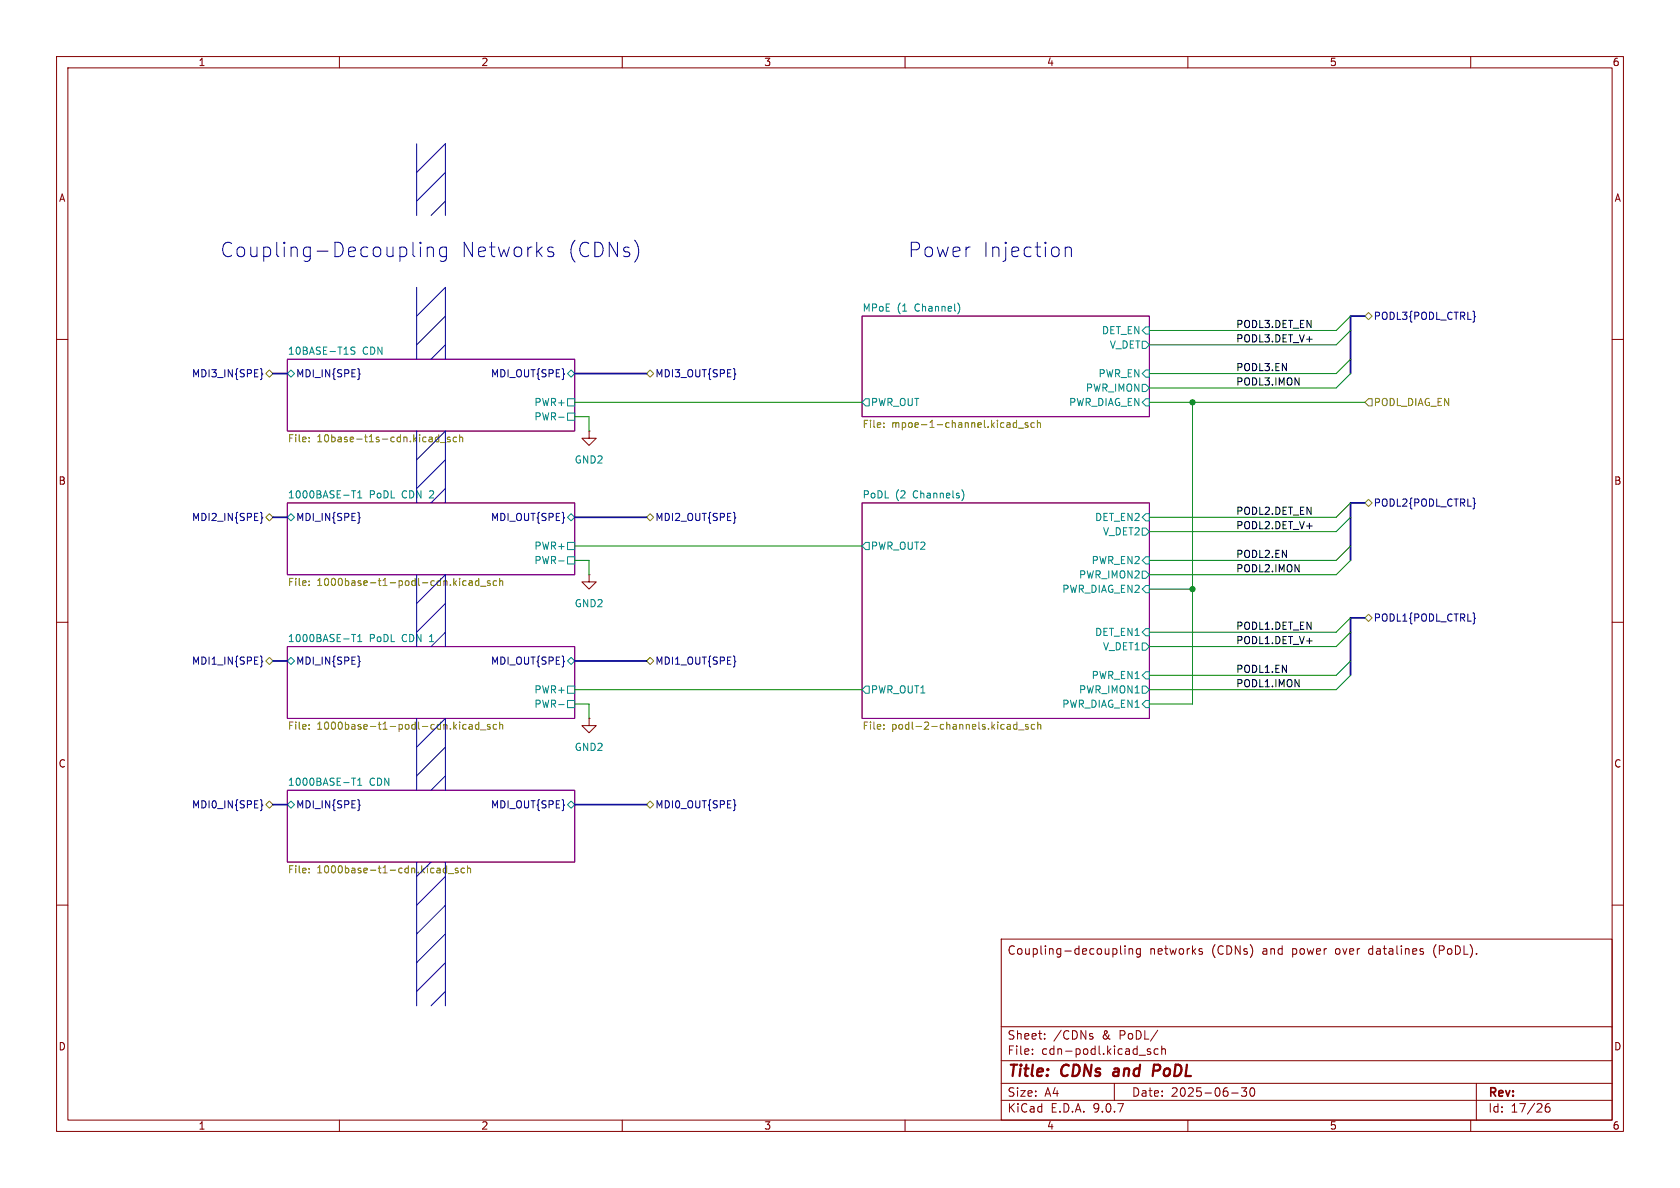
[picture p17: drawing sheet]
<svg xmlns="http://www.w3.org/2000/svg" width="297mm" height="210mm" viewBox="0 0 297 210" stroke-linecap="round" stroke-linejoin="round" font-family="sans-serif">
<defs><g id="words">
<g font-size="3.5" fill="#0000c2">
<text x="38.9" y="45.7">Coupling-Decoupling</text>
<text x="81.4" y="45.7">Networks</text>
<text x="100.3" y="45.7">(CDNs)</text>
<text x="160.5" y="45.7">Power</text>
<text x="173.7" y="45.7">Injection</text>
</g>
<g font-size="2.8" fill="#840000">
<text x="178" y="190.9">Title:</text>
<text x="187.7" y="190.9">CDNs</text>
<text x="197.7" y="190.9">and</text>
<text x="205.4" y="190.9">PoDL</text>
</g>
<g font-size="2.1" fill="#840000">
<text x="178" y="169">Coupling-decoupling</text>
<text x="203.2" y="169">networks</text>
<text x="214.2" y="169">(CDNs)</text>
<text x="223.3" y="169">and</text>
<text x="228.7" y="169">power</text>
<text x="236.5" y="169">over</text>
<text x="242.5" y="169">datalines</text>
<text x="254.1" y="169">(PoDL).</text>
<text x="178" y="184">Sheet:</text>
<text x="186.2" y="184">/CDNs</text>
<text x="194.9" y="184">&amp;</text>
<text x="198" y="184">PoDL/</text>
<text x="178" y="186.7">File:</text>
<text x="184.1" y="186.7">cdn-podl.kicad_sch</text>
<text x="178" y="196.9">KiCad</text>
<text x="178" y="194.1">Size:</text>
<text x="184.7" y="194.1">A4</text>
<text x="185.7" y="196.9">E.D.A.</text>
<text x="193.3" y="196.9">9.0.7</text>
<text x="200" y="194.1">Date:</text>
<text x="207" y="194.1">2025-06-30</text>
<text x="263" y="194.3">Rev:</text>
<text x="263" y="196.9">Id:</text>
<text x="267.1" y="196.9">17/26</text>
</g>
<g font-size="1.8" fill="#840000">
<text x="35" y="11.9">1</text>
<text x="85" y="11.9">2</text>
<text x="135" y="11.9">3</text>
<text x="185" y="11.9">4</text>
<text x="235" y="11.9">5</text>
<text x="285" y="11.9">6</text>
<text x="10.3" y="35.9">A</text>
<text x="285.3" y="35.9">A</text>
<text x="10.3" y="85.9">B</text>
<text x="285.3" y="85.9">B</text>
<text x="10.3" y="135.9">C</text>
<text x="285.3" y="135.9">C</text>
<text x="10.3" y="185.9">D</text>
<text x="285.3" y="185.9">D</text>
<text x="35" y="199.9">1</text>
<text x="85" y="199.9">2</text>
<text x="135" y="199.9">3</text>
<text x="185" y="199.9">4</text>
<text x="235" y="199.9">5</text>
<text x="285" y="199.9">6</text>
</g>
<g font-size="1.8" fill="#008484">
<text x="152.4" y="55.2">MPoE</text>
<text x="158.6" y="55.2">(1</text>
<text x="161.8" y="55.2">Channel)</text>
<text x="194.7" y="59.3">DET_EN</text>
<text x="50.8" y="62.8">10BASE-T1S</text>
<text x="64.1" y="62.8">CDN</text>
<text x="196.1" y="61.8">V_DET</text>
<text x="94.4" y="72">PWR+</text>
<text x="153.9" y="72">PWR_OUT</text>
<text x="188.9" y="72">PWR_DIAG_EN</text>
<text x="191.9" y="69.4">PWR_IMON</text>
<text x="194.1" y="66.9">PWR_EN</text>
<text x="94.4" y="74.5">PWR-</text>
<text x="101.5" y="82.1">GND2</text>
<text x="50.8" y="88.2">1000BASE-T1</text>
<text x="65.3" y="88.2">PoDL</text>
<text x="71.2" y="88.2">CDN 2</text>
<text x="152.4" y="88.2">PoDL</text>
<text x="158.3" y="88.2">(2</text>
<text x="161.5" y="88.2">Channels)</text>
<text x="193.5" y="92.3">DET_EN2</text>
<text x="194.9" y="94.8">V_DET2</text>
<text x="94.4" y="99.9">PWR-</text>
<text x="94.4" y="97.4">PWR+</text>
<text x="153.9" y="97.4">PWR_OUT2</text>
<text x="192.9" y="99.9">PWR_EN2</text>
<text x="101.5" y="107.5">GND2</text>
<text x="187.7" y="105">PWR_DIAG_EN2</text>
<text x="190.7" y="102.5">PWR_IMON2</text>
<text x="50.8" y="113.6">1000BASE-T1</text>
<text x="65.3" y="113.6">PoDL</text>
<text x="71.2" y="113.6">CDN 1</text>
<text x="193.5" y="112.6">DET_EN1</text>
<text x="194.9" y="115.2">V_DET1</text>
<text x="94.4" y="122.8">PWR+</text>
<text x="94.4" y="125.3">PWR-</text>
<text x="153.9" y="122.8">PWR_OUT1</text>
<text x="187.7" y="125.3">PWR_DIAG_EN1</text>
<text x="190.7" y="122.8">PWR_IMON1</text>
<text x="192.9" y="120.2">PWR_EN1</text>
<text x="101.5" y="132.9">GND2</text>
<text x="50.8" y="139">1000BASE-T1</text>
<text x="65.3" y="139">CDN</text>
</g>
<g font-size="1.8">
<text x="218.4" y="58.1">PODL3.DET_EN</text>
<text x="218.4" y="65.7">PODL3.EN</text>
<text x="218.4" y="60.6">PODL3.DET_V+</text>
<text x="218.4" y="68.2">PODL3.IMON</text>
<text x="218.4" y="93.6">PODL2.DET_V+</text>
<text x="218.4" y="91.1">PODL2.DET_EN</text>
<text x="218.4" y="101.3">PODL2.IMON</text>
<text x="218.4" y="98.7">PODL2.EN</text>
<text x="218.4" y="114">PODL1.DET_V+</text>
<text x="218.4" y="111.4">PODL1.DET_EN</text>
<text x="218.4" y="119">PODL1.EN</text>
<text x="218.4" y="121.6">PODL1.IMON</text>
</g>
<g font-size="1.8" fill="#000084">
<text x="242.8" y="56.7">PODL3{PODL_CTRL}</text>
<text x="33.8" y="66.9">MDI3_IN{SPE}</text>
<text x="52.3" y="66.9">MDI_IN{SPE}</text>
<text x="86.7" y="66.9">MDI_OUT{SPE}</text>
<text x="115.8" y="66.9">MDI3_OUT{SPE}</text>
<text x="242.8" y="89.8">PODL2{PODL_CTRL}</text>
<text x="33.8" y="92.3">MDI2_IN{SPE}</text>
<text x="52.3" y="92.3">MDI_IN{SPE}</text>
<text x="86.7" y="92.3">MDI_OUT{SPE}</text>
<text x="115.8" y="92.3">MDI2_OUT{SPE}</text>
<text x="242.8" y="110.1">PODL1{PODL_CTRL}</text>
<text x="33.8" y="117.7">MDI1_IN{SPE}</text>
<text x="52.3" y="117.7">MDI_IN{SPE}</text>
<text x="86.7" y="117.7">MDI_OUT{SPE}</text>
<text x="115.8" y="117.7">MDI1_OUT{SPE}</text>
<text x="33.8" y="143.1">MDI0_IN{SPE}</text>
<text x="52.3" y="143.1">MDI_IN{SPE}</text>
<text x="86.7" y="143.1">MDI_OUT{SPE}</text>
<text x="115.8" y="143.1">MDI0_OUT{SPE}</text>
</g>
<g font-size="1.8" fill="#848400">
<text x="242.8" y="72">PODL_DIAG_EN</text>
<text x="152.4" y="76">File:</text>
<text x="157.6" y="76">mpoe-1-channel.kicad_sch</text>
<text x="50.8" y="78.5">File:</text>
<text x="56" y="78.5">10base-t1s-cdn.kicad_sch</text>
<text x="50.8" y="103.9">File:</text>
<text x="56" y="103.9">1000base-t1-podl-cdn.kicad_sch</text>
<text x="50.8" y="129.3">File:</text>
<text x="56" y="129.3">1000base-t1-podl-cdn.kicad_sch</text>
<text x="152.4" y="129.3">File:</text>
<text x="157.6" y="129.3">podl-2-channels.kicad_sch</text>
<text x="50.8" y="154.7">File:</text>
<text x="56" y="154.7">1000base-t1-cdn.kicad_sch</text>
</g>
</g></defs>
<path d="M0 0h297v210h-297z" fill="#fff" stroke="#fff" stroke-width=".18"/>
<g fill="none" stroke="#840000" stroke-width=".18">
<path d="M10 10h277v190h-277zM12 12h273v186h-273zM60 10v2M110 10v2M160 10v2M210 10v2M260 10v2M10 60h2M104.1 76.2v1.3h1.3l-1.3 1.2-1.2-1.2h1.2M104.1 76.2h.1M285 60h2M10 110h2"/>
<path d="M104.1 101.6v1.3h1.3l-1.3 1.2-1.2-1.2h1.2M104.1 101.6h.1M285 110h2M104.1 127v1.3h1.3l-1.3 1.2-1.2-1.2h1.2M104.1 127h.1M10 160h2M177 166h108v32h-108zM198.1 167.2v1.3l.2 .2M198.9 167.2v.1M198.9 167.7v1M199.6 167.8l.2-.1 .4 .1v.9M199.6 167.7v1"/>
<path d="M201.6 167.8l-.4-.1-.3 .3v.4l.1 .2h.6M201.6 167.7v1.2l-.3 .3-.3-.1M212.2 167.7l.3 .1M212.2 168.2l.3 .1 .1 .2-.2 .2h-.3M251.5 168.2l.2 .2-.2 .3M251.5 167.7l.1 .1M253.5 167.6v1M285 160h2M60 198v2M110 198v2M160 198v2M177 194.5h108"/>
<path d="M177 191.5h108M177 187.5h108M177 181.5h108M182.5 186.3v.1M182.5 185.5v.1M184.7 183.6v.1M184.7 182.8v.1M193 183.2l.2 .2-.2 .3M193 182.7l.2 .1M197 191.5v3M203.4 185.5l-.4-.1-.2 .2 .1 .2 .5 .2v.3h-.6M204.7 182.1l-1.3 2"/>
<path d="M204.7 185.5l-.4-.1-.3 .3v.4l.2 .2h.5M205.4 185.5l.2-.1 .4 .1v.9M205.4 184.9v1.5M210 198v2M217.7 193.2h1.2M219.5 192.3h.9l-.5 .6 .4 .1v.7l-.2 .1h-.4l-.2-.1M221.1 192.4l.2-.1a.81 .81 0 0 1 .6 .6 .81 .81 0 0 1-.3 .8l-.1 .1a.81 .81 0 0 1-.4-1.4zM260 198v2M261 191.5v6.5M273.9 195.1a.59 .59 0 0 0-.7 .6v.6l.1 .2 .4 .1 .3-.1v-.5l-.1-.3h-.4l-.3 .3"/>
</g>
<path d="M196.9 189.5l-.1 .4 .2 .3M204.8 188.2h-.8l-.2 2M204.9 189.2l-1 .1" fill="none" stroke="#840000" stroke-width=".4"/>
<path d="M152.4 55.9h50.8v17.8h-50.8zM50.8 63.5h50.8v12.7h-50.8zM50.8 88.9h50.8v12.7h-50.8zM152.4 88.9h50.8v38.1h-50.8zM50.8 114.3h50.8v12.7h-50.8zM50.8 139.7h50.8v12.7h-50.8z" fill="none" stroke="#840084" stroke-width=".18"/>
<g fill="none" stroke="#000084" stroke-width=".18">
<path d="M260.7 55.9l.1 .1h-.1M46 65.2l.3 .1v.7l.2 .1-.2 .2v.6l-.3 .2M63.5 66l.2 .1-.2 .2M130 66.1h.1l-.1 .1M46 90.6l.3 .1v.7l.2 .1-.2 .2v.6l-.3 .2M63.5 91.4l.2 .1-.2 .2M130 91.5h.1l-.1 .1M260.7 88.9l.1 .1-.1 .1M46 116l.3 .1v.7l.2 .1-.2 .2v.6l-.3 .2M63.5 116.8l.2 .1-.2 .2M130 116.9h.1l-.1 .1M260.7 109.3h.1l-.1 .1"/>
<path d="M46 141.4l.3 .1v.7l.2 .1-.2 .2v.6l-.3 .2M63.5 142.2l.2 .1-.2 .2M130 142.3h.1l-.1 .1"/>
</g>
<g fill="none" stroke="#008484" stroke-width=".18">
<path d="M169.4 53.6a1.49 1.49 0 0 1 0 1.8M202.6 57.8h.6v1.3h-.6l-.7-.7zM50.8 66l.6-.6 .7 .6-.7 .7zM62.8 61.4h-.5l-.2 .1v.3l.5 .3 .2 .3-.3 .2h-.5M98.8 73.8h.9M100.3 66l.7-.6 .6 .6-.6 .7zM100.3 73h1.3v1.3h-1.3zM100.3 70.5h1.3v1.3h-1.3zM153 70.5h.7v1.3h-.7l-.6-.7zM201.9 67.9h.7l.6 .7-.6 .6h-.7zM201.9 60.3h.7l.6 .7-.6 .6h-.7zM202.6 70.5h.6v1.3h-.6l-.7-.7z"/>
<path d="M202.6 65.4h.6v1.3h-.6l-.7-.7zM50.8 91.4l.6-.6 .7 .6-.7 .7zM62.1 86.8h.8M62.5 86.8v1.2M63.2 87.1l.4-.3v1.2M63.2 88h.8M98.8 99.2h.9M100.3 91.4l.7-.6 .6 .6-.6 .7zM100.3 98.4h1.3v1.3h-1.3zM100.3 95.9h1.3v1.3h-1.3zM153 95.9h.7v1.3h-.7l-.6-.7zM170 86.6a1.46 1.46 0 0 1 0 1.9"/>
<path d="M201.9 93.3h.7l.6 .7-.6 .6h-.7zM202.6 98.4h.6v1.3h-.6l-.7-.6zM202.6 90.8h.6v1.3h-.6l-.7-.7zM50.8 116.8l.6-.6 .7 .6-.7 .7zM62.1 112.2h.8M62.5 112.2v1.2M63.2 113.4h.8M63.2 112.5l.4-.3v1.2M100.3 116.8l.7-.6 .6 .6-.6 .7zM201.9 101h.7l.6 .6-.6 .6h-.7zM201.9 113.7h.7l.6 .6-.6 .6h-.7zM202.6 103.5h.6v1.3h-.6l-.7-.7z"/>
<path d="M202.6 118.7h.6v1.3h-.6l-.7-.6zM202.6 111.1h.6v1.3h-.6l-.7-.6zM62.1 137.6h.8M62.5 137.6v1.2M63.2 137.9l.4-.3v1.2M63.2 138.8h.8M98.8 124.6h.9M100.3 121.3h1.3v1.3h-1.3zM100.3 123.8h1.3v1.3h-1.3zM153 121.3h.7v1.3h-.7l-.6-.7zM201.9 121.3h.7l.6 .6-.6 .7h-.7zM202.6 123.8h.6v1.3h-.6l-.7-.6z"/>
<path d="M50.8 142.2l.6-.6 .7 .6-.7 .7zM101 141.6l.6 .6-.6 .7-.7-.7z"/>
</g>
<g fill="none" stroke="#848400" stroke-width=".18">
<path d="M241.3 55.9l.6-.7 .7 .7-.7 .6zM47 66l.6-.6 .7 .6-.7 .7zM54.6 77.3v.1M54.6 78v.1M77 78l.2 .1 .4-.1M77.6 76.8v1.3M77.6 77.3h-.4l-.2 .1M77.9 78.2h.9M79.6 77.3h-.3l-.2 .1v.2l.5 .1v.3h-.5M80.7 77.3h-.3l-.3 .2 .1 .5h.5M81.3 77.4l.1-.1h.3l.1 .8M81.3 76.8v1.3"/>
<path d="M114.3 66l.6-.6 .7 .6-.7 .7zM156.2 74.8v.1M156.2 75.4v.2M179.2 75.5h.5M179.2 74.8h.5M179.7 74.3v1.3M180 75.7h1M181.7 74.8l-.3-.1-.2 .2 .1 .2 .4 .1v.3h-.5M182.9 74.8l-.4-.1-.2 .3 .1 .5h.5M183.4 74.8l.2-.1 .3 .1v.8M183.4 74.3v1.3M241.9 70.5h.7v1.3h-.7l-.6-.7z"/>
<path d="M47 91.4l.6-.6 .7 .6-.7 .7zM114.9 90.8l.7 .6-.7 .7-.6-.7zM241.3 88.9l.6-.6 .7 .6-.7 .6zM47 116.8l.6-.6 .7 .6-.7 .7zM54.6 102.7v.1M54.6 103.4v.1M82 102.7h.4M82.4 103.4l-.4 .1M83 102.7h.4l.1 .8M83.5 103h-.4l-.2 .2 .2 .3 .4-.1M84.6 102.2v1.3M84.6 102.7h-.3l-.3 .2 .2 .5h.4"/>
<path d="M84.9 103.6h1M86.6 102.7h-.3l-.1 .1v.2l.4 .1v.3h-.4M87.8 102.7h-.4l-.2 .2 .1 .5h.5M88.3 102.2v1.3M88.3 102.8l.2-.1h.3l.1 .8M114.3 116.8l.6-.6 .7 .6-.7 .7zM241.3 109.2l.6-.6 .7 .6-.7 .7zM54.6 128.8v.1M54.6 128.1v.1M82 128.1h.4M82.4 128.8l-.4 .1M83 128.1h.4l.1 .8"/>
<path d="M83.5 128.4h-.4l-.2 .2 .2 .3 .4-.1M84.6 128.1h-.3l-.3 .2 .2 .5h.4M84.6 127.6v1.3M84.9 129h1M86.6 128.1h-.3l-.1 .1v.2l.4 .1v.3h-.4M87.8 128.1h-.4l-.2 .2 .1 .5h.5M88.3 128.2l.2-.1h.3l.1 .8M88.3 127.6v1.3M156.2 128.8v.1M156.2 128.1v.1M179.8 128.1h-.4l-.2 .2 .1 .5h.5M179.8 127.6v1.3"/>
<path d="M180.1 129h.9M181.8 128.1h-.3l-.2 .1v.2l.5 .1v.3h-.5M182.9 128.1h-.3l-.3 .2 .1 .5h.5M183.5 128.2l.1-.1h.3l.1 .8M183.5 127.6v1.3M47.6 141.6l.7 .6-.7 .7-.6-.7zM54.6 153.5v.1M54.6 154.2v.1M79 153v1.3M79 153.5h-.4l-.2 .2 .1 .5h.5M79.3 154.4h.9M81 153.5h-.3l-.2 .1v.2l.5 .1v.3h-.5"/>
<path d="M82.1 153.5h-.4l-.2 .2 .1 .5h.5M82.6 153.6l.2-.1h.3l.1 .8M82.6 153v1.3M114.3 142.2l.6-.6 .7 .6-.7 .7z"/>
</g>
<g fill="none" stroke="#0000c2" stroke-width=".18">
<path d="M73.7 30.5l5-5.1v12.7M73.7 25.4v12.7M78.7 30.5l-5 5.1M78.7 35.6l-2.5 2.5M73 42.8v2.2l.4 .4M73.7 55.9l5-5.1v12.7M73.7 50.8v12.7M74.3 42.8v.3M74.3 43.7v1.7M74.3 42.8l-.1 .1 .1 .2M74.3 42.8l.1 .1-.1 .2M75.5 43.7v1.7"/>
<path d="M75.5 43.9a.63 .63 0 0 1 1.1 .1v1.4M78.7 55.9l-5 5.1M78.9 43.8l-.7-.1-.5 .5v.7l.3 .3 .2 .2 .7-.2M78.9 43.7v2a.69 .69 0 0 1-1.1 .4M97.2 43.7l.6 .1M97.2 44.5l.6 .1 .1 .4-.4 .4h-.4M188.3 43.9a.63 .63 0 0 1 1.1 .1v1.4M188.3 43.7v1.7M73.7 76.2v12.7M78.7 61l-2.5 2.5M73.7 81.3l5-5.1v12.7M78.7 86.4l-2.5 2.5"/>
<path d="M78.7 81.3l-5 5.1M73.7 106.7l5-5.1v12.7M73.7 101.6v12.7M78.7 111.8l-2.5 2.5M78.7 106.7l-5 5.1M73.7 132.1l5-5.1v12.7M73.7 127v12.7M78.7 137.2l-2.5 2.5M78.7 132.1l-5 5.1M73.7 152.4v25.4M76.2 152.4l-2.5 2.5M78.7 152.4v25.4"/>
<path d="M78.7 154.9l-5 5.1M78.7 170.2l-5 5.1M78.7 165.1l-5 5.1M78.7 160l-5 5.1M78.7 175.3l-2.5 2.5"/>
</g>
<path d="M241.3 55.9h-2.5v10.1M48.3 66h2.5M101.6 66h12.7M48.3 91.4h2.5M101.6 91.4h12.7M241.3 88.9h-2.5v10.2M48.3 116.8h2.5M101.6 116.8h12.7M241.3 109.2h-2.5v10.2M48.3 142.2h2.5M101.6 142.2h12.7" fill="none" stroke="#000084" stroke-width=".3"/>
<g fill="none" stroke="#008400" stroke-width=".18">
<path d="M238.8 58.4l-2.6 2.6h-33M238.8 55.9l-2.6 2.5h-33M101.6 73.7h2.5v2.5M101.6 71.1h50.8M203.2 71.1h38.1M210.8 71.1v53.4h-7.6M238.8 66l-2.6 2.6h-33M238.8 63.5l-2.6 2.5h-33M101.6 99.1h2.5v2.5M101.6 96.5h50.8M238.8 96.5l-2.6 2.6h-33M238.8 99.1l-2.6 2.5h-33"/>
<path d="M238.8 88.9l-2.6 2.5h-33M238.8 91.4l-2.6 2.6h-33M203.2 104.1h7.6M238.8 119.4l-2.6 2.5h-33M238.8 109.2l-2.6 2.6h-33M238.8 116.8l-2.6 2.6h-33M238.8 111.8l-2.6 2.5h-33M101.6 124.5h2.5v2.5M101.6 121.9h50.8"/>
</g>
<g fill="#008400" stroke="#008400" stroke-width=".18">
<circle cx="210.8" cy="104.1" r=".46"/>
<circle cx="210.8" cy="71.1" r=".46"/>
</g>
<use href="#words"/>
</svg>
